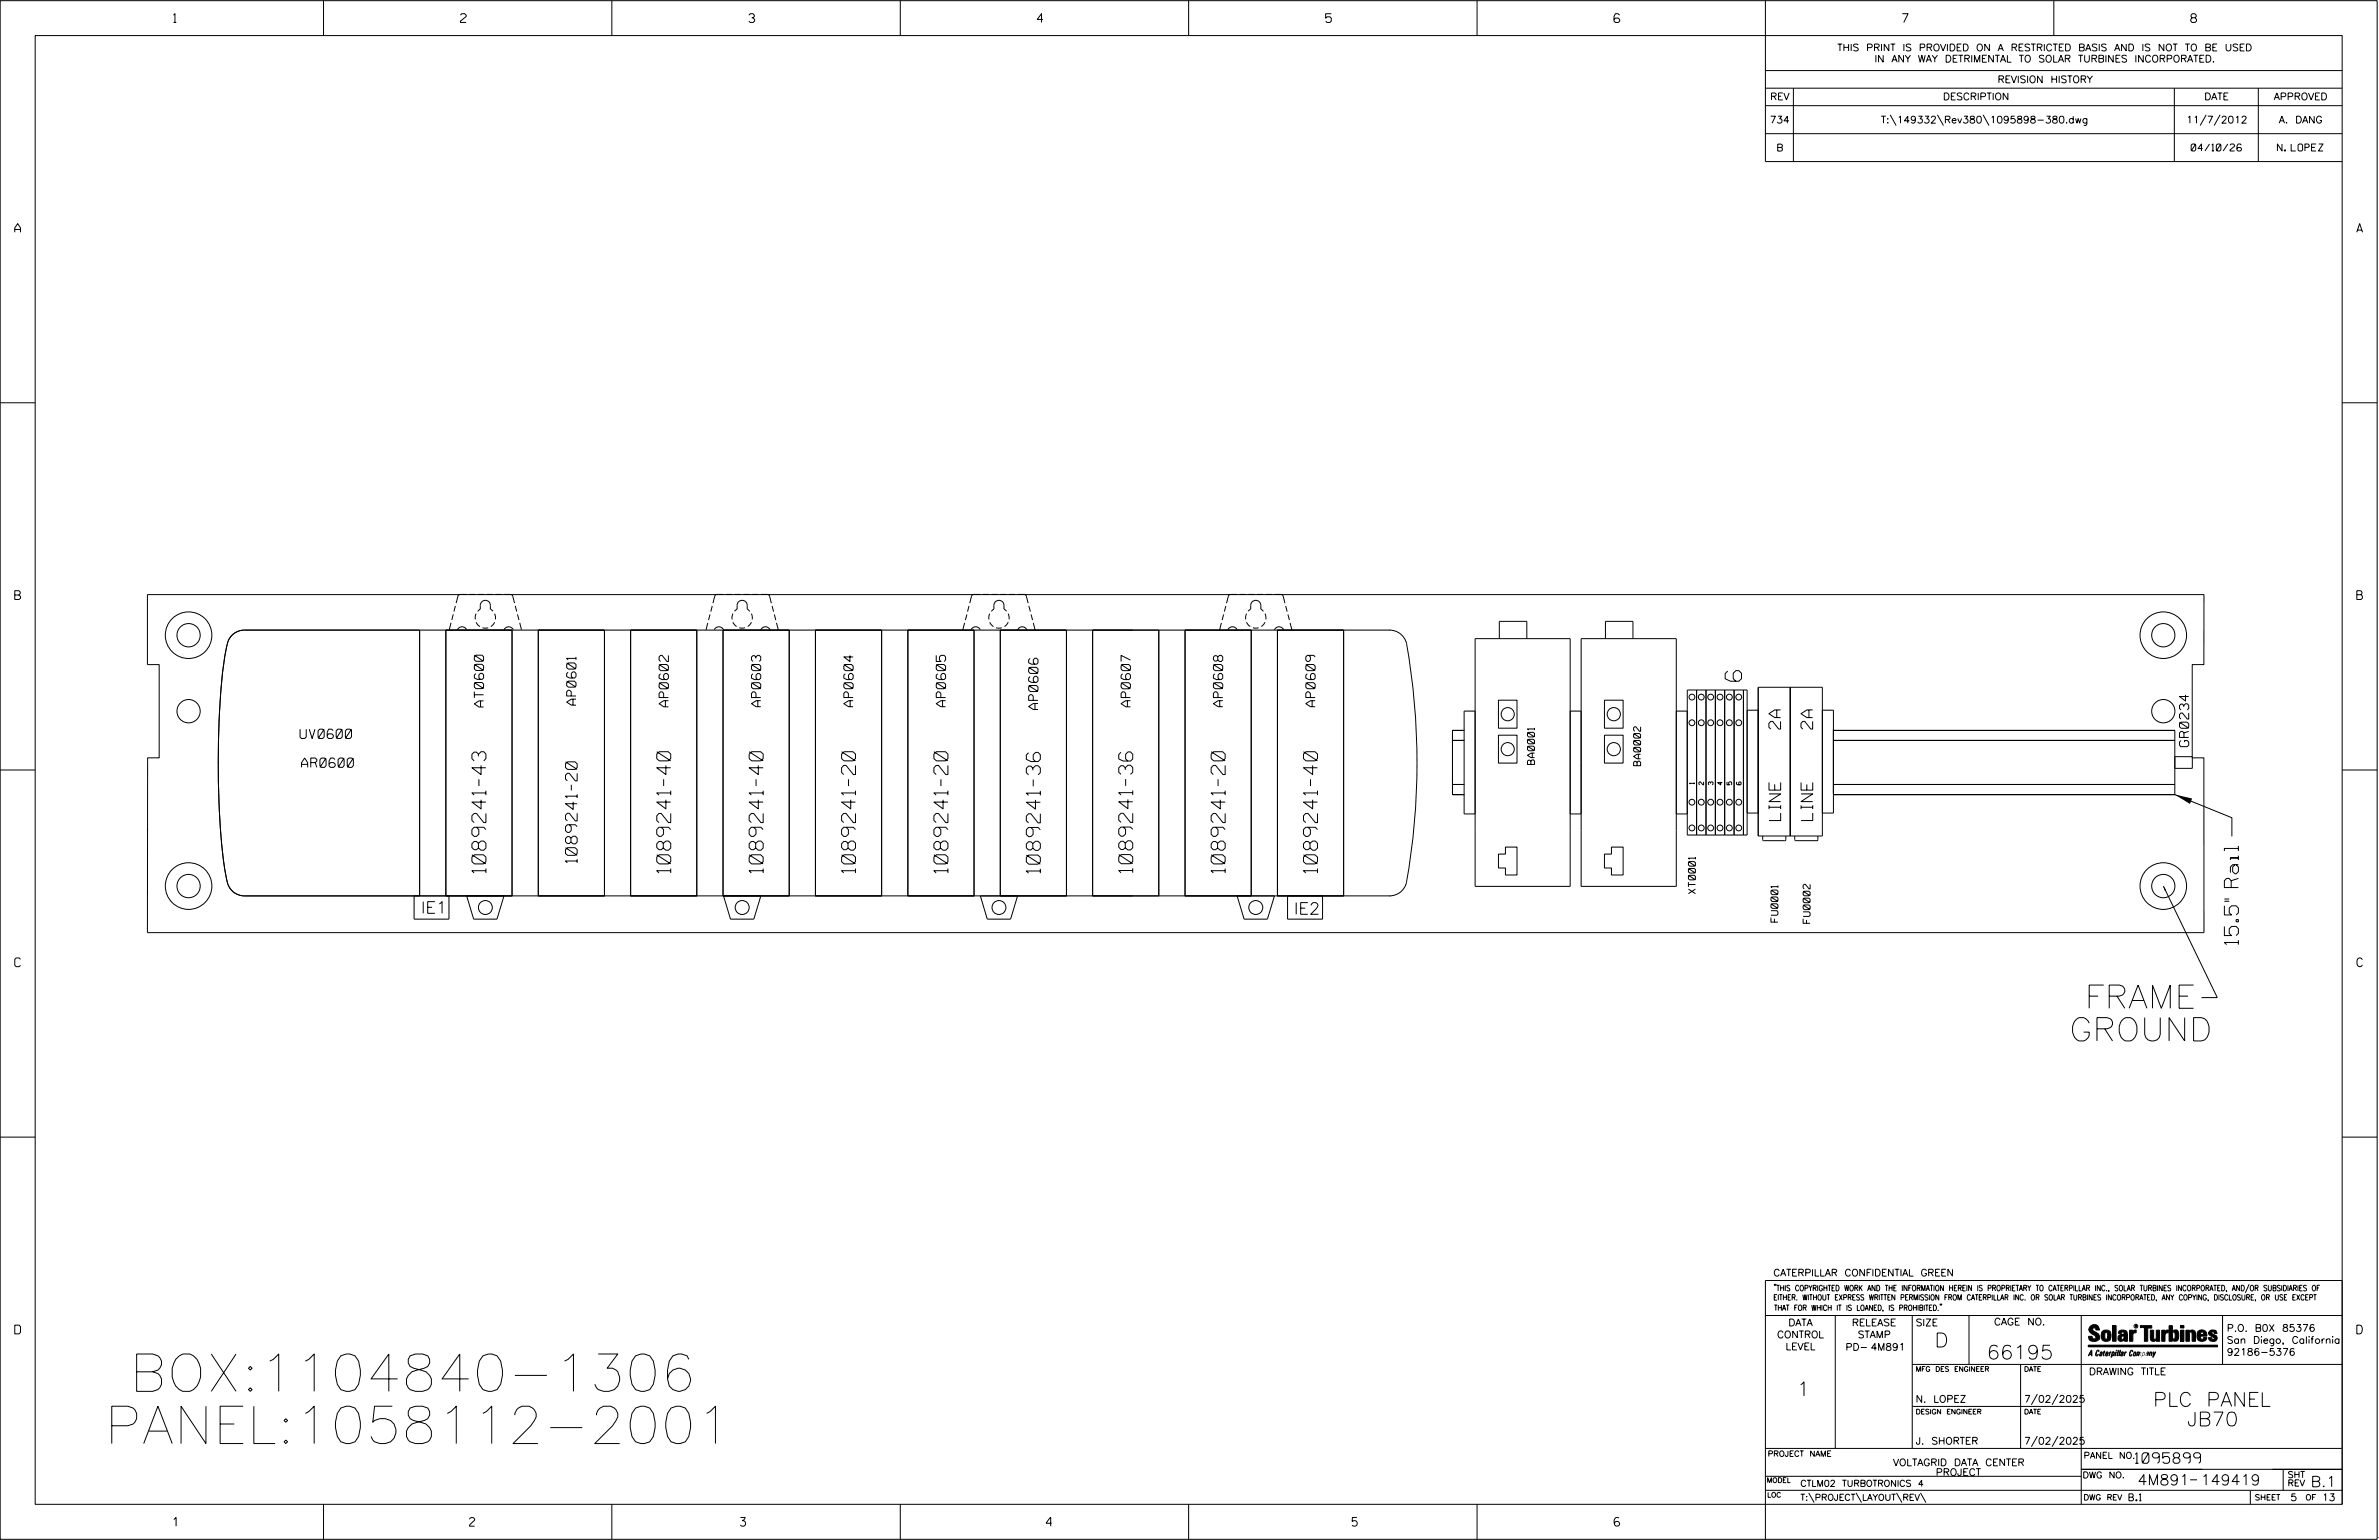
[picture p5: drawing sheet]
<svg xmlns="http://www.w3.org/2000/svg" width="864mm" height="559mm" viewBox="0 0 864 559" stroke-linecap="round" stroke-linejoin="round" font-family="sans-serif">
<defs><g id="words">
<g font-size="13.5">
<text x="47" y="504.9">BOX:1104840-1306</text>
<text x="38" y="523.8">PANEL:1058112-2001</text>
</g>
<g font-size="8.5">
<text x="756.8" y="365.9">FRAME</text>
<text x="751.2" y="377.7">GROUND</text>
</g>
<text font-size="5.9" x="632.2" y="247.2" transform="rotate(-90 632.2 247.2)">6</text>
<g font-size="5.1">
<text x="176.4" y="316.8" transform="rotate(-90 176.4 316.8)">1089241-43</text>
<text x="243.5" y="316.8" transform="rotate(-90 243.5 316.8)">1089241-40</text>
<text x="277" y="316.8" transform="rotate(-90 277 316.8)">1089241-40</text>
<text x="310.6" y="316.8" transform="rotate(-90 310.6 316.8)">1089241-20</text>
<text x="344.1" y="316.8" transform="rotate(-90 344.1 316.8)">1089241-20</text>
<text x="377.6" y="316.8" transform="rotate(-90 377.6 316.8)">1089241-36</text>
<text x="411.2" y="316.7" transform="rotate(-90 411.2 316.7)">1089241-36</text>
<text x="444.7" y="316.8" transform="rotate(-90 444.7 316.8)">1089241-20</text>
<text x="478.3" y="316.8" transform="rotate(-90 478.3 316.8)">1089241-40</text>
<text x="812.6" y="342.8" transform="rotate(-90 812.6 342.8)">15.5&quot; Rail</text>
<text x="702.3" y="488.8">D</text>
<text x="721.2" y="493.2">66195</text>
<text x="652.2" y="506.5">1</text>
<text x="781.6" y="510.3">PLC PANEL</text>
<text x="793.9" y="517.4">JB70</text>
</g>
<g font-size="4.2">
<text x="646.4" y="264.5" transform="rotate(-90 646.4 264.5)">2A</text>
<text x="658" y="264.5" transform="rotate(-90 658 264.5)">2A</text>
<text x="646.4" y="297.7" transform="rotate(-90 646.4 297.7)">LINE</text>
<text x="658" y="297.7" transform="rotate(-90 658 297.7)">LINE</text>
<text x="209.5" y="313.1" transform="rotate(-90 209.5 313.1)">1089241-20</text>
<text x="152.8" y="331.4">IE1</text>
<text x="469.7" y="331.8">IE2</text>
</g>
<g font-size="3.8">
<text x="775.1" y="531">1095899</text>
<text x="775.9" y="538.9">4M891</text>
<text x="798.8" y="538.9">149419</text>
<text x="838.8" y="539.5">B.1</text>
</g>
<g font-size="3.4">
<text x="175.6" y="256.5" transform="rotate(-90 175.6 256.5)">AT0600</text>
<text x="209.1" y="255.9" transform="rotate(-90 209.1 255.9)">AP0601</text>
<text x="242.6" y="256.5" transform="rotate(-90 242.6 256.5)">AP0602</text>
<text x="276.2" y="256.4" transform="rotate(-90 276.2 256.4)">AP0603</text>
<text x="309.7" y="256.5" transform="rotate(-90 309.7 256.5)">AP0604</text>
<text x="343.2" y="256.5" transform="rotate(-90 343.2 256.5)">AP0605</text>
<text x="376.8" y="257.5" transform="rotate(-90 376.8 257.5)">AP0606</text>
<text x="410.3" y="256.5" transform="rotate(-90 410.3 256.5)">AP0607</text>
<text x="443.9" y="256.5" transform="rotate(-90 443.9 256.5)">AP0608</text>
<text x="477.4" y="256.5" transform="rotate(-90 477.4 256.5)">AP0609</text>
<text x="108.9" y="268">UV0600</text>
<text x="794.5" y="270.9" transform="rotate(-90 794.5 270.9)">GR0234</text>
<text x="109.5" y="278.4">AR0600</text>
</g>
<g font-size="3.2">
<text x="63" y="8.2">1</text>
<text x="167.2" y="8.2">2</text>
<text x="271.8" y="8.2">3</text>
<text x="376.5" y="8.2">4</text>
<text x="481.2" y="8.2">5</text>
<text x="690.6" y="8.2">7</text>
<text x="795.3" y="8.2">8</text>
<text x="5.4" y="84.3">A</text>
<text x="855.5" y="84.3">A</text>
<text x="5.4" y="217.5">B</text>
<text x="855.6" y="217.5">B</text>
<text x="5.4" y="350.8">C</text>
<text x="855.6" y="350.8">C</text>
<text x="5.4" y="484">D</text>
<text x="855.6" y="484">D</text>
<text x="62.8" y="553.8">1</text>
<text x="170.4" y="553.8">2</text>
<text x="268.8" y="553.8">3</text>
<text x="379.8" y="553.8">4</text>
<text x="490.8" y="553.8">5</text>
<text x="585.9" y="553.8">6</text>
</g>
<g font-size="2.5">
<text x="666.9" y="18.5">THIS PRINT IS PROVIDED ON A RESTRICTED BASIS AND IS NOT TO BE USED</text>
<text x="680.5" y="22.6">IN ANY WAY DETRIMENTAL TO SOLAR TURBINES INCORPORATED.</text>
<text x="725.1" y="30">REVISION HISTORY</text>
<text x="642.6" y="36.3">REV</text>
<text x="705.3" y="36.3">DESCRIPTION</text>
<text x="800.2" y="36.3">DATE</text>
<text x="825.4" y="36.3">APPROVED</text>
<text x="642.4" y="44.7">734</text>
<text x="682.8" y="44.7">T:\149332\Rev380\1095898-380.dwg</text>
<text x="793.6" y="44.7">11/7/2012</text>
<text x="827.3" y="44.7">A. DANG</text>
<text x="644.8" y="54.8">B</text>
<text x="795.4" y="54.8">04/10/26</text>
<text x="826.7" y="54.8">N. LOPEZ</text>
<text x="557" y="277.4" transform="rotate(-90 557 277.4)">BA0001</text>
<text x="595.6" y="277.8" transform="rotate(-90 595.6 277.8)">BA0002</text>
<text x="615.5" y="324.3" transform="rotate(-90 615.5 324.3)">XT0001</text>
<text x="645.4" y="334.6" transform="rotate(-90 645.4 334.6)">FU0001</text>
<text x="657.1" y="335" transform="rotate(-90 657.1 335)">FU0002</text>
<text x="643.8" y="463">CATERPILLAR CONFIDENTIAL GREEN</text>
<text x="645.1" y="485.5">CONTROL</text>
<text x="649.2" y="481.1">DATA</text>
<text x="672.3" y="481.1">RELEASE</text>
<text x="674.4" y="485.5">STAMP</text>
<text x="695.4" y="481.1">SIZE</text>
<text x="723.8" y="480.8">CAGE NO.</text>
<text x="808.4" y="483.1">P.O. B0X 85376</text>
<text x="648.2" y="489.8">LEVEL</text>
<text x="669.9" y="490">PD- 4M891</text>
<text x="808.4" y="487.5">San Diego, California</text>
<text x="808.4" y="491.8">92186-5376</text>
<text x="758.3" y="498.9">DRAWING TITLE</text>
<text x="695.4" y="508.9">N. LOPEZ</text>
<text x="734.8" y="508.9">7/02/2025</text>
<text x="695.4" y="524.1">J. SHORTER</text>
<text x="734.8" y="524.1">7/02/2025</text>
<text x="687.2" y="531.9">VOLTAGRID DATA CENTER</text>
<text x="702.7" y="535.5">PROJECT</text>
<text x="772.8" y="544.6">B.1</text>
<text x="831.4" y="544.6">5</text>
<text x="842.9" y="544.6">13</text>
</g>
<g font-size="2.3">
<text x="756.4" y="529.2">PANEL NO.</text>
<text x="653.5" y="539.4">CTLM02 TURBOTRONICS 4</text>
<text x="756" y="536.3">DWG NO.</text>
<text x="830.4" y="539.3">REV</text>
<text x="830.4" y="536.2">SHT</text>
<text x="653.5" y="544.5">T:\PROJECT\LAYOUT\REV\</text>
</g>
<g font-size="2">
<text x="643.8" y="468.4">&quot;THIS COPYRIGHTED WORK AND THE INFORMATION HEREIN IS PROPRIETARY TO CATERPILLAR INC., SOLAR TURBINES INCORPORATED, AND/OR SUBSIDIARIES OF</text>
<text x="643.8" y="471.8">EITHER. WITHOUT EXPRESS WRITTEN PERMISSION FROM CATERPILLAR INC. OR SOLAR TURBINES INCORPORATED, ANY COPYING, DISCLOSURE, OR USE EXCEPT</text>
<text x="644" y="475.6">THAT FOR WHICH IT IS LOANED, IS PROHIBITED.&quot;</text>
<text x="641.7" y="528.5">PROJECT NAME</text>
<text x="756.3" y="544.3">DWG REV</text>
<text x="818.5" y="544.3">SHEET</text>
<text x="836.9" y="544.3">OF</text>
</g>
<g font-size="1.8">
<text x="695.4" y="497.6">MFG DES ENGINEER</text>
<text x="734.8" y="497.6">DATE</text>
<text x="695.4" y="513.1">DESIGN ENGINEER</text>
<text x="734.8" y="513.1">DATE</text>
<text x="641.3" y="538">MODEL</text>
<text x="641.5" y="543.3">LOC</text>
</g>
<g font-size="1.7">
<text x="615" y="284.5" transform="rotate(-90 615 284.5)">1</text>
<text x="618.4" y="284.8" transform="rotate(-90 618.4 284.8)">2</text>
<text x="621.8" y="284.8" transform="rotate(-90 621.8 284.8)">3</text>
<text x="625.2" y="284.8" transform="rotate(-90 625.2 284.8)">4</text>
<text x="628.6" y="284.8" transform="rotate(-90 628.6 284.8)">5</text>
<text x="632" y="284.8" transform="rotate(-90 632 284.8)">6</text>
</g>
<text font-size=".9" x="775.1" y="481.7">R</text>
</g></defs>
<g fill="none" stroke="#000" stroke-width=".36">
<path d="M.1 .2h862.8v558.4h-862.8zM12.8 12.9h837.4v533h-837.4zM117.4 .2v12.7M222.1 .2v12.7M326.8 .2v12.7M431.5 .2v12.7M536.2 .2v12.7M587.9 5.5l-.5-.5h-1l-.5 1v1.7l.5 .4h1l.6-.4v-.6l-.6-.5h-1l-.5 .5M640.9 .2v58.4h209.3M745.6 .2v12.7M640.9 25.6h209.3M640.9 32h209.3"/>
<path d="M640.9 38.3h209.3M651 32v26.6M789.3 32v26.6M819.8 32v26.6M640.9 48.5h209.3M686.2 41.7l2.1 3.8M703.3 41.7l2.2 3.8M719.9 41.7l2.1 3.8M800.9 41.7l-2.2 3.8M805.9 41.7l-2.1 3.8M.1 146.2h12.7M850.2 146.2h12.7"/>
<path d="M53.5 215.8h746.6l-.1 25.4h-4.2v33.8h4.2l.1 63.4h-746.6l.1-63.4h4.2v-33.8h-4.3zM165.3 219.9l-.5 2M167.1 215.7l-.7 .4-.8 2.7M185.3 215.7l.7 .4 .8 2.7M187 219.9l.6 2M258.6 219.9l-.6 2M260.3 215.7l-.7 .4-.8 2.8M278.5 215.7l.7 .4 .8 2.8M280.3 219.9l.5 2M351.8 219.9l-.6 2M353.5 215.7l-.7 .4-.8 2.8M371.8 215.7l.7 .4 .7 2.8"/>
<path d="M373.5 219.9l.6 2M445 219.9l-.5 2M446.7 215.7l-.7 .4-.8 2.8M465 215.7l.8 .6 .6 2.6M466.7 219.9l.6 2M152.3 228.6v96.5M161.9 228.6v96.5M161.9 228.6h24v96.5h-24zM163.7 226l-.6 2.5M164.5 222.9l-.5 2.1M166.1 228.5a1.86 1.86 0 0 1 1.6-1.1 1.86 1.86 0 0 1 1.7 1.1M172.8 225.8l1.4 1.5"/>
<path d="M172.8 222.7l-.3 2.1M173.4 221.8l.9-.8v-1.3a1.83 1.83 0 0 1 1.9-1.9 1.83 1.83 0 0 1 1.8 1.9v1.3l1 .8M175.2 227.8h2M179.6 222.7l.2 2.1M179.6 225.8l-1.4 1.5M183 228.5a1.86 1.86 0 0 1 1.7-1.1 1.86 1.86 0 0 1 1.6 1.1M185.9 228.6v96.5M187.9 222.9l.5 2.1M188.7 226l.6 2.5M195.4 228.6h24v96.5h-24zM195.4 228.6v96.5M219.4 228.6v96.5"/>
<path d="M228.9 228.6h24v96.5h-24zM228.9 228.6v96.5M252.9 228.6v96.5M256.9 226l-.6 2.6M257.7 223l-.5 2M259.3 228.5a1.86 1.86 0 0 1 1.7-1.1 1.86 1.86 0 0 1 1.6 1.1M262.5 228.6h24v96.5h-24zM262.5 228.6v96.5M266 225.8l1.4 1.5M266.1 222.7l-.4 2.1M266.6 221.8l1-.8v-1.3a1.83 1.83 0 0 1 1.8-1.9 1.83 1.83 0 0 1 1.9 1.9v1.3l.9 .8M268.4 227.8h2"/>
<path d="M272.8 222.7l.3 2.1M272.8 225.8l-1.4 1.5M276.2 228.6a1.86 1.86 0 0 1 1.7-1.2 1.86 1.86 0 0 1 1.7 1.2M281.1 223l.5 2M281.9 226l.6 2.6M286.5 228.6v96.5M296 228.6v96.5M296 228.6h24v96.5h-24zM320 228.6v96.5M329.6 228.6h24v96.5h-24zM329.6 228.6v96.5M350.2 226l-.7 2.6"/>
<path d="M351 223l-.6 2M352.5 228.5a1.86 1.86 0 0 1 1.7-1.1 1.86 1.86 0 0 1 1.6 1.1M353.6 228.6v96.5M359.3 225.8l1.3 1.5M359.3 222.7l-.3 2.1M359.8 221.8l1-.8v-1.3a1.83 1.83 0 0 1 1.8-1.9 1.83 1.83 0 0 1 1.9 1.9v1.3l.9 .8M361.6 227.8h2.1M363.1 228.6h24v96.5h-24zM363.1 228.6v96.5M366 225.8l-1.4 1.5M366 222.7l.3 2.1M369.4 228.6a1.83 1.83 0 0 1 1.7-1.2 1.83 1.83 0 0 1 1.7 1.2"/>
<path d="M374.3 223l.5 2M375.1 226l.6 2.6M387.1 228.6v96.5M396.6 228.6h24.1v96.5h-24.1zM396.6 228.6v96.5M420.7 228.6v96.5M430.2 228.6h24v96.5h-24zM430.2 228.6v96.5M443.4 226l-.7 2.6M444.2 223l-.5 2M445.7 228.5a1.86 1.86 0 0 1 1.7-1.1 1.86 1.86 0 0 1 1.7 1.1M452.5 225.8l1.3 1.5"/>
<path d="M452.5 222.7l-.3 2.1M453.1 221.8l.9-.8v-1.3a1.83 1.83 0 0 1 1.9-1.9 1.83 1.83 0 0 1 1.8 1.9v1.3l.9 .8M454.2 228.6v96.5M454.8 227.8h2.1M459.2 222.7l.3 2.1M459.2 225.8l-1.3 1.5M462.6 228.6a1.83 1.83 0 0 1 1.7-1.2 1.83 1.83 0 0 1 1.7 1.2M463.7 228.6h24.1v96.5h-24.1zM463.7 228.6v96.5M467.5 223l.6 2M468.3 226l.7 2.6M487.8 228.6v96.5"/>
<path d="M504.4 228.6a6.4 6.4 0 0 1 6.2 4.8 242.6 242.6 0 0 1-.4 88 6.3 6.3 0 0 1-5.8 3.7M504.6 228.6h-415.9a6.7 6.7 0 0 0-6.6 6.7 270.6 270.6 0 0 0-2.8 48.2l.5 13.4 .8 11a71.2 71.2 0 0 0 2.4 13.5 6.4 6.4 0 0 0 5.7 3.7h415.9M544.3 231.7v-6.2h9.9v6.2M582.8 231.7v-6.2h10v6.2M543.9 254.1h6.8v10.1h-6.8zM582.4 254.1h6.8v10.1h-6.8zM612.5 258h-4v63.6h-34.5v-63.6h-4v63.6h-34.5v-63.6h-4v37.3h4M612.5 250.4h21.7v52.6h-21.7zM615.9 250.4v52.6M619.3 250.4v52.6M622.7 250.4v52.6M626.1 250.4v52.6"/>
<path d="M629.5 250.4v52.6M632.9 250.4v52.6M634.2 257.7h4M638.2 249.4h23.3v54h-23.3zM649.9 249.4v54M661.5 257.7h4.1v37.3h-4.1M.1 279.4h12.7M527.3 268.7h4.2M531.5 265h-4.2v23.3h4.2M535.5 276.7v-45h34.5v45M543.9 266.8h6.8v10.1h-6.8zM574 276.7v-45h34.5v45"/>
<path d="M582.4 266.8h6.8v10.1h-6.8zM665.6 265h123.9v23.3M665.6 268.7h123.9M789.5 274.6h6.3v4.2h-6.3M850.2 279.4h12.7M527.3 284.7h4.2M570 295.3h4M608.5 295.3h4M634.2 295h4M665.6 284.7h123.9M665.6 288.3h123.9M789.5 288.3l20.7 8.4v6.8"/>
<path d="M546.5 307.4h4.2v10.1h-4.2v-2.5h-2.6v-5.1h2.6zM585 307.4h4.2v10.1h-4.2v-2.5h-2.6v-5.1h2.6zM639.9 303.4v1.3l.3 .3h7.7l.4-.3v-1.3M651.5 303.4v1.3l.4 .3h7.7l.3-.3v-1.3M163 325.1v8.4h-12.7v-8.4M169.4 325.1l2.5 8.4h8.5l2.6-8.4M262.6 325.1l2.6 8.4h8.4l2.6-8.4M355.9 325.1l2.5 8.4h8.5l2.5-8.4M449.1 325.1l2.5 8.4h8.5l2.5-8.4M480.1 325.1v8.4h-12.7v-8.4M785.3 321.5l19.6 40.5h-5.7M.1 412.6h12.7"/>
<path d="M850.2 412.6h12.7M640.9 477.3h209.3M644.2 466.1l-.1 .4M644.7 466.1l-.2 .4M666.2 477.3v48.3M694.2 477.3v48.3M704.4 473.3l-.1 .4M704.8 473.3l-.1 .4M714.8 477.3v17.8M755.5 477.3v68.6M806.8 477.3v17.8M816.5 466l-1.4 3.1"/>
<path d="M850.2 464.6h-209.3v94M850.2 464.8v81.1M694.2 495.1h156M733.5 495.1v30.5M758.6 481.4a2.02 2.02 0 0 1 3.1-.1l.5 1.3h-1.3l-.2-.6-.4-.2-.6 .1-.1 .4 .4 .7a2.46 2.46 0 0 1 2.2 2.9 2.83 2.83 0 0 1-3.8 .3l-.3-1.3h1.3l.2 .7 .6 .3 .5-.2 .2-.5-.4-.6-1.9-1.2-.4-.9zM759.2 491.3h-.7l.7-1.2v1.9h.2l-.1-2.1-1.3 2.1 .5-.5h.7M761.3 490l.3-.2 .4 .3-.1 .3-.3-.4-.4 .3-.3 1.6h.4l.4-.5-.3 .6-.4 .1-.3-.4zM762.6 490.6l.5-.1-.1 1.4h-.9a.74 .74 0 0 1 .9-.8l-.3 .7-.5 .1 .2-.5 .6-.2v-.5l-.7 .2zM763 483.2a2.17 2.17 0 0 1 3.1 0l.3 1.4-.3 1.5a2.17 2.17 0 0 1-3.1 0l-.3-1.5zM763.6 490.5l.4-.4 .2 .6h-.3l-.3 .9 .2 .4-.3-.1zM764.1 483.7l.5-.4 .4 .3v2.2l-.4 .2-.5-.2zM764.6 491.1l.6 .2v-.7l-.4-.1-.4 .6-.1 .8h.6"/>
<path d="M764.6 491.1l-.1 .8h.4M764.6 482.6v.8M764.8 490.7l.4 .1v.3h-.6zM765 491.5l-.1 .4zM766 490.5l-.5 1.5zM766 490.8l.4-.3-.4 .4M766.9 481h1.3v5.7h-1.3zM767 490.8l.5 .1-.3 .8-.4 .2zM767.3 490.5h-.5l-.5 2M767.3 490.5a.8 .8 0 0 1 .2 1 .8 .8 0 0 1-.9 .4l-.1 .6M767.3 490.5l-.1 .2M768.1 490.5l-.4 1.5z"/>
<path d="M768.2 489.9h.3l-.1 .2h-.2zM769 489.9l-.5 2.1zM769.7 489.9l-.6 2.1zM770.1 491.4l.5-.3-.5 .8zM770.4 491.9h.1M770.6 491.1l.1-.4-.7 .2 .1-.3 .6-.1 .2 .3-.5 1.1M770.6 491.1a.74 .74 0 0 0-.8 .8h.6M771 484.8h-.7l-.3 .6 .4 .7 .5-.3 .1-2.4h-.8l-.1 .4h-1.2a1.71 1.71 0 0 1 1.8-1.3 1.71 1.71 0 0 1 1.6 1.4v2.8h-1.1l-.1-.6M771 484.2l-1.5 .1a1.41 1.41 0 0 0 0 2.4l.5 .1 1.1-.7M771.2 486.1h-.1M771.4 490.5l.1 .3 .4-.3-.9 1.5zM771.5 490.8h.1"/>
<path d="M773 482.7h1.2v.5l.5-.5 .7-.1v1h-.6l-.5 .4-.1 2.7h-1.2zM773.3 490.3l.6-.4 .4 .2-.1 .4-.3-.4a1.28 1.28 0 0 0-.5 1.8l.6-.4-.1 .4-.8 .1zM774.7 490.8l.5-.3a.88 .88 0 0 1 .2 .9 .88 .88 0 0 1-.7 .7l-.2-.2zM774.8 490.9h.5l-.3 1h-.3l-.2-.2zM775.2 490.5l-.1 .2M776.8 481h4.3v.9h-1.5v4.8h-1.3M776.8 490.6l-.8 .2v-.3l-.4 1.5 .8-1.3v1.3l.3-1.2M779.3 491.1h.4M779.6 490.5h.3l-.3 1.4M779.6 490.7h.2l-.1 .4M779.7 491.1l-.1 .4M779.7 491.1l-.4 .2"/>
<path d="M780.1 492l.4-1.5 .1 .3 .3-.3 .3 .2-.3 1.3v-1.3l-.7 1.3M780.6 482.7h1.2v2.7l.1 .4 .4 .3 .4-.7v-2.7h1.2l.1 4h-1.3v-.5l-1.1 .6-.7-.3-.3-.7zM781.6 492.5l1-2-.8 1.3-.2-1.3-.2 2M784.7 482.7h1.2v.5l.5-.5 .7-.1v1h-.5l-.6 .4-.1 2.7h-1.2zM787.4 481h1.2v2a1.4 1.4 0 0 1 2.2 .2l.1 1.4-.4 1.9-1.5 .1-.4-.5v-1l.5 .9 .5-.3v-2.1l-.5-.4-.5 .7v2.8h-1.2zM791.5 482.7h1.3v4h-1.3zM791.5 481h1.3v.9h-1.3zM793.5 482.7h1.3v.4l.7-.5 1.1 .2 .4 .6v3.3h-1.2l-.3-3.4-.7 .2v3.2h-1.3zM794.8 483.1h.1M797.7 483.2a1.92 1.92 0 0 1 2.4-.5 1.92 1.92 0 0 1 1 2.1h-2.3v.8l.6 .5 .5-.3v-.5h1.2a1.83 1.83 0 0 1-2.1 1.4 1.83 1.83 0 0 1-1.5-2.1zM798.8 484.2v.6M799.1 483.4h.6l.2 .8h-1.1z"/>
<path d="M804.6 482.9a1.84 1.84 0 0 0-2.9 .8 3.3 3.3 0 0 0 2.2 1.9l-.5 .5-.4-.3-.1-.4h-1.2l.1 .6a1.92 1.92 0 0 0 2.9 .4M804.9 483.8h-1.2l-.2-.6-.5 .1-.1 .3 .1 .3 1.8 .9M805.1 488.1h-47.1v.6h47.1M694.2 510.3h61.3M739.6 505.8l-2.2 3.9M747.1 505.8l-2.2 3.9M640.9 525.6h209.2M640.9 535.7h114.6M739.6 521.1l-2.2 3.8M747.1 521.1l-2.2 3.8M755.5 533.2h94.7M795 537h2.6"/>
<path d="M828.8 533.2v7.6M117.4 545.9v12.7M222.1 545.9v12.7M326.8 545.9v12.7M431.5 545.9v12.7M536.2 545.9v12.7M640.9 540.8h209.3M656.6 541.7l2 3.5M673.8 541.7l1.9 3.5M688.4 541.7l2 3.5M697.2 541.7l1.9 3.5M816.9 541v4.9"/>
<path d="M863.5 558h.1"/>
<circle cx="68.4" cy="230.5" r="4.2"/>
<circle cx="68.5" cy="230.5" r="8.5"/>
<circle cx="785.3" cy="230.5" r="4.2"/>
<circle cx="785.3" cy="230.5" r="8.5"/>
<circle cx="68.4" cy="258.1" r="4.2"/>
<circle cx="547.3" cy="259.2" r="2.39"/>
<circle cx="585.8" cy="259.2" r="2.4"/>
<circle cx="614.2" cy="252.9" r="1.05"/>
<circle cx="617.6" cy="252.9" r="1.06"/>
<circle cx="621" cy="252.9" r="1.05"/>
<circle cx="624.4" cy="252.9" r="1.06"/>
<circle cx="627.8" cy="252.9" r="1.06"/>
<circle cx="631.2" cy="252.9" r="1.05"/>
<circle cx="785.3" cy="258.1" r="4.2"/>
<circle cx="547.3" cy="271.8" r="2.38"/>
<circle cx="585.8" cy="271.8" r="2.39"/>
<circle cx="614.2" cy="262.3" r="1.06"/>
<circle cx="617.6" cy="262.3" r="1.06"/>
<circle cx="621" cy="262.3" r="1.06"/>
<circle cx="624.4" cy="262.3" r="1.06"/>
<circle cx="627.8" cy="262.3" r="1.06"/>
<circle cx="631.2" cy="262.3" r="1.06"/>
<circle cx="614.2" cy="291.1" r="1.06"/>
<circle cx="617.6" cy="291.1" r="1.06"/>
<circle cx="621" cy="291.1" r="1.06"/>
<circle cx="624.4" cy="291.1" r="1.06"/>
<circle cx="627.8" cy="291.1" r="1.06"/>
<circle cx="631.2" cy="291.1" r="1.06"/>
<circle cx="614.2" cy="300.4" r="1.06"/>
<circle cx="617.6" cy="300.4" r="1.06"/>
<circle cx="621" cy="300.4" r="1.06"/>
<circle cx="624.4" cy="300.4" r="1.06"/>
<circle cx="627.8" cy="300.4" r="1.06"/>
<circle cx="631.2" cy="300.4" r="1.06"/>
<circle cx="68.4" cy="321.5" r="4.2"/>
<circle cx="68.5" cy="321.5" r="8.5"/>
<circle cx="176.2" cy="329.3" r="2.53"/>
<circle cx="269.4" cy="329.3" r="2.53"/>
<circle cx="362.6" cy="329.3" r="2.53"/>
<circle cx="455.9" cy="329.3" r="2.53"/>
<circle cx="785.3" cy="321.5" r="4.2"/>
<circle cx="785.3" cy="321.5" r="8.5"/>
<circle cx="775.4" cy="481.2" r=".69"/>
</g>
<g fill="#000">
<path d="M789.5 288.3l6.3 1.4-.8 2zM785.3 321.5l1 1.4-.5 .2zM768.1 490.5l-.4 1.5zM768.2 489.9h.3l-.1 .2h-.2zM769 489.9l-.5 2.1zM769.7 489.9l-.6 2.1zM791.5 481h1.3v.9h-1.3zM791.5 482.7h1.3v4h-1.3zM758 488.1h47.1v.6h-47.1z"/>
<path d="M759.2 489.9l-1.2 2.1 .5-.5h.7v.5h.2zM759.2 490.1v1.2h-.7z" fill-rule="evenodd"/>
<path d="M758.6 481.4a2.02 2.02 0 0 1 3.1-.1l.5 1.3h-1.3l-.2-.6-.4-.2-.6 .1-.1 .4 .4 .7a2.46 2.46 0 0 1 2.2 2.9 2.83 2.83 0 0 1-3.8 .3l-.3-1.3h1.3l.2 .7 .6 .3 .5-.2 .2-.5-.4-.6-1.9-1.2-.4-.9z" fill-rule="evenodd"/>
<path d="M761.3 490l.3-.2 .4 .3-.1 .3-.3-.4-.4 .3-.3 1.6h.4l.4-.5-.3 .6-.4 .1-.3-.4z" fill-rule="evenodd"/>
<path d="M762.6 490.6l.5-.1-.1 1.4h-.9a.74 .74 0 0 1 .9-.8l-.6 .3-.2 .5 .5-.1 .3-.6v-.5l-.7 .2z" fill-rule="evenodd"/>
<path d="M763.6 490.5l.4-.4 .2 .6h-.3l-.3 .9 .2 .4-.3-.1z" fill-rule="evenodd"/>
<path d="M764.8 490.5l.5 .3-.1 .5h-.6l.6-.2v-.3l-.4-.1-.3 1.2h.4l.3-.4-.6 .6-.3-.2v-.4z" fill-rule="evenodd"/>
<path d="M763 483.2a2.17 2.17 0 0 1 3.1 0l.3 1.4-.3 1.5a2.17 2.17 0 0 1-3.1 0l-.3-1.5zM764.1 483.7v2.1l.5 .2 .4-.2v-2.2l-.4-.3z" fill-rule="evenodd"/>
<path d="M766 490.5v.3l.4-.1-.4 .2-.5 1.1z" fill-rule="evenodd"/>
<path d="M766.8 490.5l-.5 2 .3-.6a.71 .71 0 0 0 .9-.5 .71 .71 0 0 0-.4-.9zM767 490.8l.5 .1-.3 .8-.4 .2z" fill-rule="evenodd"/>
<path d="M766.9 481h1.3v5.7h-1.3z" fill-rule="evenodd"/>
<path d="M770.1 490.6l.6-.1 .2 .3-.4 1.2-.5 .1-.2-.5 .3-.5h.5l-.7 .5v.3l.4-.1 .4-.9-.5-.2-.2 .2z" fill-rule="evenodd"/>
<path d="M769.4 482.8l-.5 1h1.2l.1-.4h.8v.8l-1.5 .1a1.41 1.41 0 0 0 0 2.4l.5 .1 1.1-.7 .1 .6h1.1v-2.8a1.79 1.79 0 0 0-2.4-1.2zM770.3 484.8h.7l-.1 1-.5 .3-.4-.7z" fill-rule="evenodd"/>
<path d="M771.4 490.5l.1 .3 .4-.3-.9 1.5z" fill-rule="evenodd"/>
<path d="M773 482.7h1.2v.5l.5-.5 .7-.1v1h-.6l-.5 .4-.1 2.7h-1.2z" fill-rule="evenodd"/>
<path d="M773.3 490.3l.6-.4 .4 .2-.1 .4-.3-.4a1.28 1.28 0 0 0-.5 1.8l.6-.4-.3 .5h-.6z" fill-rule="evenodd"/>
<path d="M774.7 490.8l-.2 1.1h.7a.96 .96 0 0 0 0-1.4zM774.8 490.9h.5l-.1 .6-.5 .4-.2-.2z" fill-rule="evenodd"/>
<path d="M776 490.5v.3l.4-.3 .2 .3 .7-.2-.3 1.4v-1.3l-.6 1.3v-1.3l-.8 1.3z" fill-rule="evenodd"/>
<path d="M776.8 481h4.3v.9h-1.5v4.8h-1.3v-4.8h-1.5z" fill-rule="evenodd"/>
<path d="M777.9 490.5l-.5 2 .3-.6a.71 .71 0 0 0 .9-.5 .71 .71 0 0 0-.4-.9zM778.1 490.8l.3-.1 .1 .4-.5 .8-.2-.5z" fill-rule="evenodd"/>
<path d="M779.3 490.6l.6-.1-.3 1.5-.7-.1a.67 .67 0 0 1 .8-.8l-.6 .3-.1 .5 .4-.1 .4-.9-.4-.2-.3 .2z" fill-rule="evenodd"/>
<path d="M780.5 490.5l.1 .3 .3-.3 .3 .2-.3 1.3v-1.3l-.8 1.3z" fill-rule="evenodd"/>
<path d="M780.6 482.7h1.2v2.7l.1 .4 .4 .3 .4-.7v-2.7h1.2l.1 4h-1.3v-.5l-1.1 .6-.7-.3-.3-.7z" fill-rule="evenodd"/>
<path d="M781.6 490.5l.2 1.3 .8-1.3-1.2 2z" fill-rule="evenodd"/>
<path d="M784.7 482.7h1.2v.5l.5-.5 .7-.1v1h-.5l-.6 .4-.1 2.7h-1.2z" fill-rule="evenodd"/>
<path d="M787.4 481h1.2v2a1.4 1.4 0 0 1 2.2 .2l.1 1.4-.4 1.9-1.5 .1-.4-.5v-1l.5 .9 .5-.3v-2.1l-.5-.4-.5 .7v2.8h-1.2z" fill-rule="evenodd"/>
<path d="M793.5 482.7h1.3v.4a1.29 1.29 0 0 1 2.2 .3v3.3h-1.2l-.3-3.4-.7 .2v3.2h-1.3z" fill-rule="evenodd"/>
<path d="M797.7 483.2a1.92 1.92 0 0 1 2.4-.5 1.92 1.92 0 0 1 1 2.1h-2.3v.8l.6 .5 .5-.3v-.5h1.2a1.83 1.83 0 0 1-2.1 1.4 1.83 1.83 0 0 1-1.5-2.1zM799.1 483.4l-.3 .8h1.1l-.2-.8z" fill-rule="evenodd"/>
<path d="M801.9 483.2a1.94 1.94 0 0 1 3 .1v.5h-1.2l-.2-.6-.5 .1-.1 .3 .1 .3 1.8 .9a1.2 1.2 0 0 1 .1 1.3 1.2 1.2 0 0 1-1.2 .7l-1.6-.4-.4-1h1.2l.1 .4 .4 .3 .5-.5a3.3 3.3 0 0 1-2.2-1.9z" fill-rule="evenodd"/>
<circle cx="761.4" cy="492" r=".07"/>
<circle cx="762.2" cy="485.1" r=".07"/>
<circle cx="769.3" cy="492" r=".07"/>
<circle cx="773.1" cy="486.7" r=".07"/>
<circle cx="791.5" cy="486.7" r=".07"/>
<circle cx="791.5" cy="481" r=".07"/>
<circle cx="794.8" cy="486.7" r=".07"/>
</g>
<use href="#words"/>
</svg>
